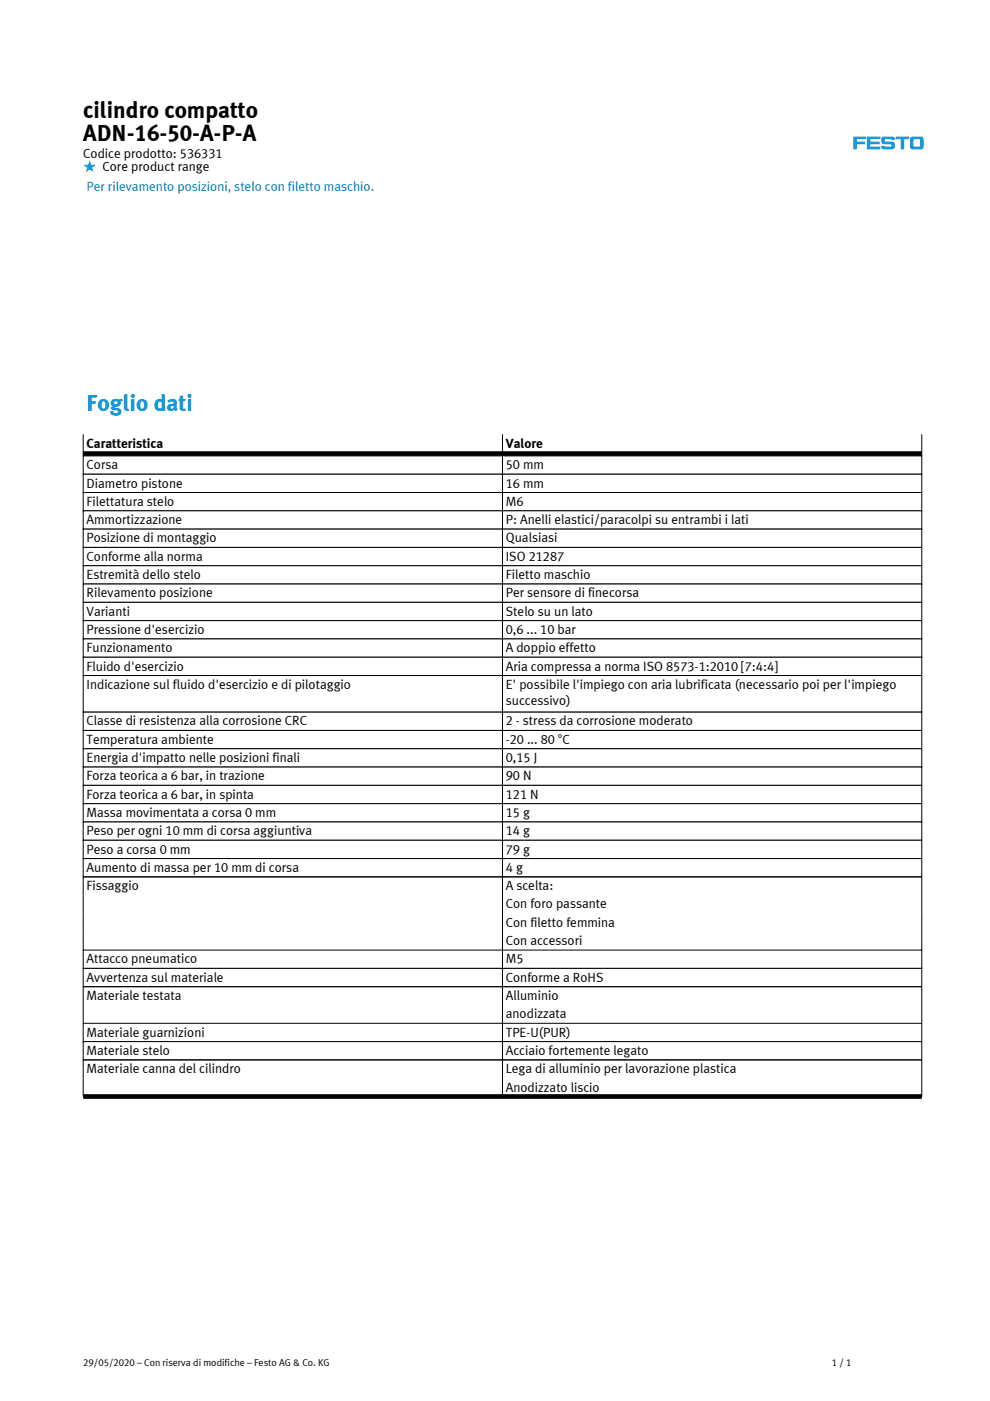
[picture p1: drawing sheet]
<svg xmlns="http://www.w3.org/2000/svg" width="210mm" height="297mm" viewBox="0 0 210 297" stroke-linecap="round" stroke-linejoin="round" font-family="sans-serif">
<defs><g id="words">
<g font-size="4.9">
<text x="17.6" y="25">cilindro compatto</text>
<text x="17.6" y="30">ADN-16-50-A-P-A</text>
</g>
<text font-size="4.9" fill="#0091dc" x="18.3" y="87.1">Foglio dati</text>
<g font-size="2.8">
<text x="17.6" y="33.5">Codice prodotto: 536331</text>
<text x="21.7" y="36.3">Core product range</text>
<text x="18.3" y="94.9">Caratteristica</text>
<text x="107.2" y="94.9">Valore</text>
<text x="18.3" y="99.5">Corsa</text>
<text x="107.2" y="99.5">50 mm</text>
<text x="18.3" y="103.4">Diametro pistone</text>
<text x="18.3" y="107.2">Filettatura stelo</text>
<text x="107.2" y="103.4">16 mm</text>
<text x="107.2" y="107.2">M6</text>
<text x="18.3" y="111.1">Ammortizzazione</text>
<text x="107.2" y="111.1">P: Anelli elastici/paracolpi su entrambi i lati</text>
<text x="18.3" y="115">Posizione di montaggio</text>
<text x="18.3" y="118.9">Conforme alla norma</text>
<text x="107.2" y="115">Qualsiasi</text>
<text x="107.2" y="118.9">ISO 21287</text>
<text x="18.3" y="122.8">Estremità dello stelo</text>
<text x="107.2" y="122.8">Filetto maschio</text>
<text x="18.3" y="126.6">Rilevamento posizione</text>
<text x="18.3" y="130.5">Varianti</text>
<text x="107.2" y="126.6">Per sensore di finecorsa</text>
<text x="107.2" y="130.5">Stelo su un lato</text>
<text x="18.3" y="134.4">Pressione d'esercizio</text>
<text x="107.2" y="134.4">0,6 ... 10 bar</text>
<text x="18.3" y="138.3">Funzionamento</text>
<text x="18.3" y="142.2">Fluido d'esercizio</text>
<text x="107.2" y="138.3">A doppio effetto</text>
<text x="107.2" y="142.2">Aria compressa a norma ISO 8573-1:2010 [7:4:4]</text>
<text x="18.3" y="146">Indicazione sul fluido d'esercizio e di pilotaggio</text>
<text x="107.2" y="146">E' possibile l'impiego con aria lubrificata (necessario poi per l'impiego</text>
<text x="107.2" y="149.6">successivo)</text>
<text x="18.3" y="153.8">Classe di resistenza alla corrosione CRC</text>
<text x="107.2" y="153.8">2 - stress da corrosione moderato</text>
<text x="18.3" y="157.7">Temperatura ambiente</text>
<text x="18.3" y="161.6">Energia d'impatto nelle posizioni finali</text>
<text x="107.2" y="157.7">-20 ... 80 °C</text>
<text x="107.2" y="161.6">0,15 J</text>
<text x="18.3" y="165.5">Forza teorica a 6 bar, in trazione</text>
<text x="107.2" y="165.5">90 N</text>
<text x="18.3" y="169.3">Forza teorica a 6 bar, in spinta</text>
<text x="18.3" y="173.2">Massa movimentata a corsa 0 mm</text>
<text x="107.2" y="169.3">121 N</text>
<text x="107.2" y="173.2">15 g</text>
<text x="18.3" y="177.1">Peso per ogni 10 mm di corsa aggiuntiva</text>
<text x="107.2" y="177.1">14 g</text>
<text x="18.3" y="181">Peso a corsa 0 mm</text>
<text x="18.3" y="184.9">Aumento di massa per 10 mm di corsa</text>
<text x="107.2" y="181">79 g</text>
<text x="107.2" y="184.9">4 g</text>
<text x="18.3" y="188.7">Fissaggio</text>
<text x="107.2" y="188.7">A scelta:</text>
<text x="107.2" y="192.6">Con foro passante</text>
<text x="107.2" y="196.5">Con filetto femmina</text>
<text x="107.2" y="200.4">Con accessori</text>
<text x="18.3" y="204.3">Attacco pneumatico</text>
<text x="18.3" y="208.1">Avvertenza sul materiale</text>
<text x="107.2" y="204.3">M5</text>
<text x="107.2" y="208.1">Conforme a RoHS</text>
<text x="18.3" y="212">Materiale testata</text>
<text x="107.2" y="212">Alluminio</text>
<text x="107.2" y="215.9">anodizzata</text>
<text x="18.3" y="219.8">Materiale guarnizioni</text>
<text x="107.2" y="219.8">TPE-U(PUR)</text>
<text x="18.3" y="223.7">Materiale stelo</text>
<text x="18.3" y="227.5">Materiale canna del cilindro</text>
<text x="107.2" y="223.7">Acciaio fortemente legato</text>
<text x="107.2" y="227.5">Lega di alluminio per lavorazione plastica</text>
<text x="107.2" y="231.4">Anodizzato liscio</text>
</g>
<text font-size="2.8" fill="#0091dc" x="18.3" y="40.6">Per rilevamento posizioni, stelo con filetto maschio.</text>
<g font-size="2.1">
<text x="17.6" y="289.6">29/05/2020 – Con riserva di modifiche – Festo AG &amp; Co. KG</text>
<text x="176.4" y="289.6">1 / 1</text>
</g>
</g></defs>
<g fill="#009ee0">
<path d="M189.9 29h2.9v.5l-1.1 .1v2h-.7v-2.1h-1z"/>
<path d="M186.9 29.2l.5-.2h1.4a.58 .58 0 0 1 .7 0 .58 .58 0 0 1 .1 .7l-1.7-.2a.27 .27 0 0 0-.3 .2 .27 .27 0 0 0 .2 .3h.8a.83 .83 0 0 1 .9 .2 .83 .83 0 0 1 .2 .9l-.2 .5-1.7 .1a.62 .62 0 0 1-.7-.1 .62 .62 0 0 1-.2-.6l1.8 .1a.27 .27 0 0 0 .3-.2 .27 .27 0 0 0-.2-.3h-.8a.93 .93 0 0 1-1-.3 .93 .93 0 0 1-.1-1.1z"/>
<path d="M183.8 29h2.9l-.1 .5h-2v.5h1.8l.1 .5-1.9 .1-.1 .4 .1 .1h2l.1 .5h-2.9z"/>
<path d="M181 29h2.5v.5l-1.8 .1v.4h1.7v.6h-1.7l-.1 1h-.6z"/>
<path d="M193.2 29h2.1a.53 .53 0 0 1 .5 .5v1.6a.54 .54 0 0 1-.5 .6h-1.8a.54 .54 0 0 1-.5-.6v-1.6zM193.7 29.6v1.5h1.4v-1.5z"/>
</g>
<path d="M17.7 35h2.6l-2.1 1.5 .8-2.5 .8 2.5z" fill="#0091dc"/>
<g fill="#fff" stroke="#fff" stroke-width=".21">
<path d="M17.6 92.1h88.9v4.6h-88.9z"/>
<path d="M106.5 92.1h88.9v4.6h-88.9z"/>
</g>
<path d="M17.6 92.1v4.6M106.5 92.1v4.6M195.4 92.1v4.6" fill="none" stroke="#000" stroke-width=".21"/>
<path d="M17.6 96.2h177.8" fill="none" stroke="#000" stroke-width=".99" stroke-linecap="butt"/>
<g fill="#fff" stroke="#000" stroke-width=".21">
<path d="M17.6 96.7h88.9v3.8h-88.9z"/>
<path d="M106.5 96.7h88.9v3.8h-88.9z"/>
<path d="M17.6 100.5h88.9v3.9h-88.9z"/>
<path d="M106.5 100.5h88.9v3.9h-88.9z"/>
<path d="M17.6 104.4h88.9v3.9h-88.9z"/>
<path d="M106.5 104.4h88.9v3.9h-88.9z"/>
<path d="M17.6 108.3h88.9v3.9h-88.9z"/>
<path d="M106.5 108.3h88.9v3.9h-88.9z"/>
<path d="M17.6 112.2h88.9v3.9h-88.9z"/>
<path d="M106.5 112.2h88.9v3.9h-88.9z"/>
<path d="M17.6 116.1h88.9v3.8h-88.9z"/>
<path d="M106.5 116.1h88.9v3.8h-88.9z"/>
<path d="M17.6 119.9h88.9v3.9h-88.9z"/>
<path d="M106.5 119.9h88.9v3.9h-88.9z"/>
<path d="M17.6 123.8h88.9v3.9h-88.9z"/>
<path d="M106.5 123.8h88.9v3.9h-88.9z"/>
<path d="M17.6 127.7h88.9v3.9h-88.9z"/>
<path d="M106.5 127.7h88.9v3.9h-88.9z"/>
<path d="M17.6 131.6h88.9v3.9h-88.9z"/>
<path d="M106.5 131.6h88.9v3.9h-88.9z"/>
<path d="M17.6 135.5h88.9v3.8h-88.9z"/>
<path d="M106.5 135.5h88.9v3.8h-88.9z"/>
<path d="M17.6 139.3h88.9v3.9h-88.9z"/>
<path d="M106.5 139.3h88.9v3.9h-88.9z"/>
<path d="M17.6 143.2h88.9v7.8h-88.9z"/>
<path d="M106.5 143.2h88.9v7.8h-88.9z"/>
<path d="M17.6 151h88.9v3.9h-88.9z"/>
<path d="M106.5 151h88.9v3.9h-88.9z"/>
<path d="M17.6 154.9h88.9v3.8h-88.9z"/>
<path d="M106.5 154.9h88.9v3.8h-88.9z"/>
<path d="M17.6 158.7h88.9v3.9h-88.9z"/>
<path d="M106.5 158.7h88.9v3.9h-88.9z"/>
<path d="M17.6 162.6h88.9v3.9h-88.9z"/>
<path d="M106.5 162.6h88.9v3.9h-88.9z"/>
<path d="M17.6 166.5h88.9v3.9h-88.9z"/>
<path d="M106.5 166.5h88.9v3.9h-88.9z"/>
<path d="M17.6 170.4h88.9v3.9h-88.9z"/>
<path d="M106.5 170.4h88.9v3.9h-88.9z"/>
<path d="M17.6 174.3h88.9v3.9h-88.9z"/>
<path d="M106.5 174.3h88.9v3.9h-88.9z"/>
<path d="M17.6 178.2h88.9v3.8h-88.9z"/>
<path d="M106.5 178.2h88.9v3.8h-88.9z"/>
<path d="M17.6 182h88.9v3.9h-88.9z"/>
<path d="M106.5 182h88.9v3.9h-88.9z"/>
</g>
<path d="M106.5 185.9v15.5M17.6 201.4v-15.5h177.8v15.5" fill="none" stroke="#000" stroke-width=".21"/>
<g fill="#fff" stroke="#000" stroke-width=".21">
<path d="M17.6 201.4h88.9v3.9h-88.9z"/>
<path d="M106.5 201.4h88.9v3.9h-88.9z"/>
<path d="M17.6 205.3h88.9v3.9h-88.9z"/>
<path d="M106.5 205.3h88.9v3.9h-88.9z"/>
</g>
<path d="M17.6 217v-7.8h177.8v7.8M106.5 209.2v7.8" fill="none" stroke="#000" stroke-width=".21"/>
<g fill="#fff" stroke="#000" stroke-width=".21">
<path d="M17.6 217h88.9v3.8h-88.9z"/>
<path d="M106.5 217h88.9v3.8h-88.9z"/>
<path d="M17.6 220.8h88.9v3.9h-88.9z"/>
<path d="M106.5 220.8h88.9v3.9h-88.9z"/>
</g>
<path d="M17.6 224.7h177.8v7.8h-177.8zM106.5 224.7v7.8" fill="none" stroke="#000" stroke-width=".21"/>
<path d="M17.6 232.5h177.8" fill="none" stroke="#000" stroke-width=".99" stroke-linecap="butt"/>
<use href="#words"/>
</svg>
